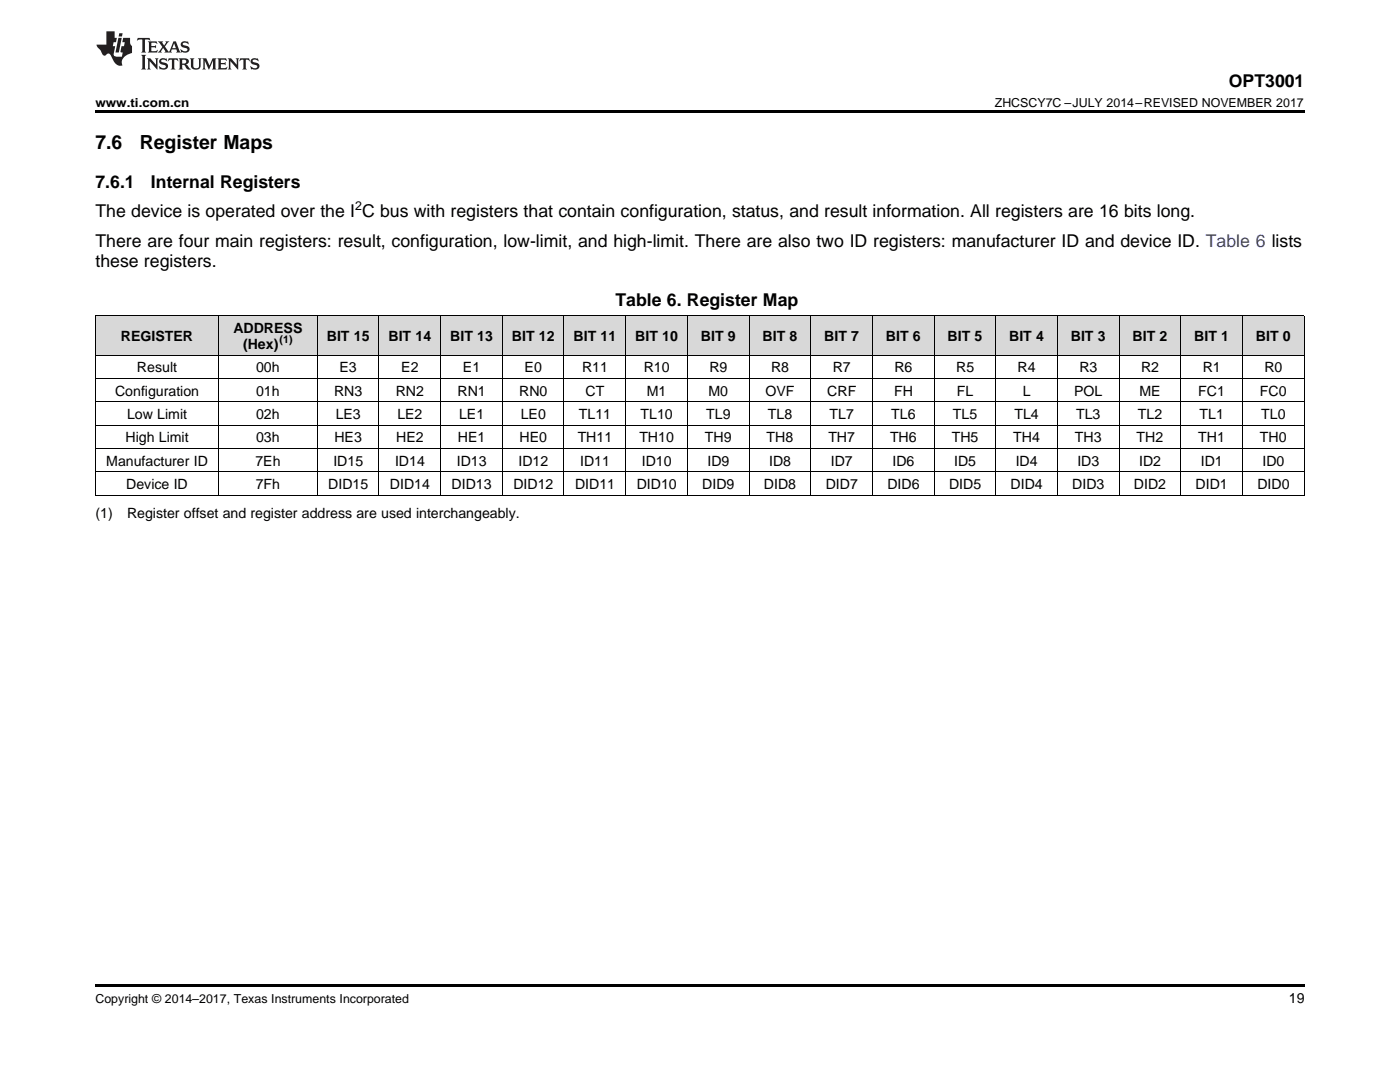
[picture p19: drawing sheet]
<svg xmlns="http://www.w3.org/2000/svg" width="279mm" height="216mm" viewBox="0 0 279 216" stroke-linecap="round" stroke-linejoin="round" font-family="sans-serif">
<defs><g id="words">
<g font-size="3.9">
<text x="19" y="29.7">7.6</text>
<text x="27.9" y="29.7">Register Maps</text>
</g>
<g font-size="3.5">
<text x="245.3" y="17.3">OPT3001</text>
<text x="19" y="37.4">7.6.1</text>
<text x="30.1" y="37.4">Internal Registers</text>
<text x="19" y="43.4">The device is operated over the I C bus with registers that contain configuration, status, and result information. All registers are 16 bits long.</text>
<text x="19" y="49.4">There are four main registers: result, configuration, low-limit, and high-limit. There are also two ID registers: manufacturer ID and device ID. Table 6 lists</text>
<text x="19" y="53.2">these registers.</text>
<text x="122.8" y="61">Table 6. Register Map</text>
</g>
<g font-size="2.8">
<text x="24.1" y="68.1">REGISTER</text>
<text x="46.6" y="66.5">ADDRESS</text>
<text x="48.5" y="69.6">(Hex)</text>
<text x="65.2" y="68.1">BIT 15</text>
<text x="77.5" y="68.1">BIT 14</text>
<text x="89.9" y="68.1">BIT 13</text>
<text x="102.2" y="68.1">BIT 12</text>
<text x="114.5" y="68.1">BIT 11</text>
<text x="126.8" y="68.1">BIT 10</text>
<text x="139.9" y="68.1">BIT 9</text>
<text x="152.2" y="68.1">BIT 8</text>
<text x="164.5" y="68.1">BIT 7</text>
<text x="176.8" y="68.1">BIT 6</text>
<text x="189.1" y="68.1">BIT 5</text>
<text x="201.4" y="68.1">BIT 4</text>
<text x="213.7" y="68.1">BIT 3</text>
<text x="226" y="68.1">BIT 2</text>
<text x="238.3" y="68.1">BIT 1</text>
<text x="250.6" y="68.1">BIT 0</text>
<text x="27.3" y="74.3">Result</text>
<text x="51.1" y="74.3">00h</text>
<text x="67.8" y="74.3">E3</text>
<text x="80.1" y="74.3">E2</text>
<text x="92.4" y="74.3">E1</text>
<text x="104.7" y="74.3">E0</text>
<text x="116.2" y="74.3">R11</text>
<text x="128.5" y="74.3">R10</text>
<text x="141.6" y="74.3">R9</text>
<text x="153.9" y="74.3">R8</text>
<text x="166.2" y="74.3">R7</text>
<text x="178.5" y="74.3">R6</text>
<text x="190.8" y="74.3">R5</text>
<text x="203.1" y="74.3">R4</text>
<text x="215.4" y="74.3">R3</text>
<text x="227.7" y="74.3">R2</text>
<text x="240" y="74.3">R1</text>
<text x="252.3" y="74.3">R0</text>
<text x="23" y="79">Configuration</text>
<text x="25.4" y="83.6">Low Limit</text>
<text x="51.1" y="79">01h</text>
<text x="51.1" y="83.6">02h</text>
<text x="66.7" y="79">RN3</text>
<text x="67" y="83.6">LE3</text>
<text x="79" y="79">RN2</text>
<text x="79.3" y="83.6">LE2</text>
<text x="91.3" y="79">RN1</text>
<text x="91.6" y="83.6">LE1</text>
<text x="103.6" y="79">RN0</text>
<text x="103.9" y="83.6">LE0</text>
<text x="115.5" y="83.6">TL11</text>
<text x="116.9" y="79">CT</text>
<text x="127.8" y="83.6">TL10</text>
<text x="129.1" y="79">M1</text>
<text x="140.9" y="83.6">TL9</text>
<text x="141.4" y="79">M0</text>
<text x="152.8" y="79">OVF</text>
<text x="153.2" y="83.6">TL8</text>
<text x="165.1" y="79">CRF</text>
<text x="165.6" y="83.6">TL7</text>
<text x="177.9" y="83.6">TL6</text>
<text x="178.4" y="79">FH</text>
<text x="190.2" y="83.6">TL5</text>
<text x="191" y="79">FL</text>
<text x="202.5" y="83.6">TL4</text>
<text x="204.1" y="79">L</text>
<text x="214.4" y="79">POL</text>
<text x="214.8" y="83.6">TL3</text>
<text x="227.1" y="83.6">TL2</text>
<text x="227.4" y="79">ME</text>
<text x="239.1" y="79">FC1</text>
<text x="239.4" y="83.6">TL1</text>
<text x="251.5" y="79">FC0</text>
<text x="251.7" y="83.6">TL0</text>
<text x="25" y="88.3">High Limit</text>
<text x="51.1" y="88.3">03h</text>
<text x="66.7" y="88.3">HE3</text>
<text x="79.1" y="88.3">HE2</text>
<text x="91.4" y="88.3">HE1</text>
<text x="103.7" y="88.3">HE0</text>
<text x="115.3" y="88.3">TH11</text>
<text x="127.6" y="88.3">TH10</text>
<text x="140.7" y="88.3">TH9</text>
<text x="153" y="88.3">TH8</text>
<text x="165.3" y="88.3">TH7</text>
<text x="177.6" y="88.3">TH6</text>
<text x="189.9" y="88.3">TH5</text>
<text x="202.2" y="88.3">TH4</text>
<text x="214.5" y="88.3">TH3</text>
<text x="226.8" y="88.3">TH2</text>
<text x="239.1" y="88.3">TH1</text>
<text x="251.5" y="88.3">TH0</text>
<text x="21.2" y="92.9">Manufacturer ID</text>
<text x="51" y="92.9">7Eh</text>
<text x="66.5" y="92.9">ID15</text>
<text x="78.8" y="92.9">ID14</text>
<text x="91.2" y="92.9">ID13</text>
<text x="103.5" y="92.9">ID12</text>
<text x="115.8" y="92.9">ID11</text>
<text x="128.1" y="92.9">ID10</text>
<text x="141.2" y="92.9">ID9</text>
<text x="153.5" y="92.9">ID8</text>
<text x="165.8" y="92.9">ID7</text>
<text x="178.1" y="92.9">ID6</text>
<text x="190.4" y="92.9">ID5</text>
<text x="202.7" y="92.9">ID4</text>
<text x="215" y="92.9">ID3</text>
<text x="227.3" y="92.9">ID2</text>
<text x="239.6" y="92.9">ID1</text>
<text x="252" y="92.9">ID0</text>
<text x="25.2" y="97.6">Device ID</text>
<text x="51" y="97.6">7Fh</text>
<text x="65.5" y="97.6">DID15</text>
<text x="77.8" y="97.6">DID14</text>
<text x="90.1" y="97.6">DID13</text>
<text x="102.4" y="97.6">DID12</text>
<text x="114.8" y="97.6">DID11</text>
<text x="127.1" y="97.6">DID10</text>
<text x="140.2" y="97.6">DID9</text>
<text x="152.5" y="97.6">DID8</text>
<text x="164.8" y="97.6">DID7</text>
<text x="177.1" y="97.6">DID6</text>
<text x="189.4" y="97.6">DID5</text>
<text x="201.7" y="97.6">DID4</text>
<text x="214" y="97.6">DID3</text>
<text x="226.3" y="97.6">DID2</text>
<text x="238.6" y="97.6">DID1</text>
<text x="250.9" y="97.6">DID0</text>
<text x="19" y="103.4">(1)</text>
<text x="25.4" y="103.4">Register offset and register address are used interchangeably.</text>
<text x="257.2" y="200.1">19</text>
</g>
<g font-size="2.5">
<text x="19" y="21.4">www.ti.com.cn</text>
<text x="198.5" y="21.4">ZHCSCY7C –JULY 2014–REVISED NOVEMBER 2017</text>
<text x="70.9" y="42">2</text>
<text x="19" y="200.1">Copyright © 2014–2017, Texas Instruments Incorporated</text>
</g>
<text font-size="2.1" x="55.8" y="68.5">(1)</text>
</g></defs>
<g fill="#d8d8d8">
<path d="M19 63.1h24.6v7.8h-24.6z"/>
<path d="M43.6 63.1h19.8v7.8h-19.8z"/>
<path d="M63.4 63.1h12.3v7.8h-12.3z"/>
<path d="M75.7 63.1h12.3v7.8h-12.3z"/>
<path d="M88 63.1h12.3v7.8h-12.3z"/>
<path d="M100.3 63.1h12.3v7.8h-12.3z"/>
<path d="M112.6 63.1h12.3v7.8h-12.3z"/>
<path d="M124.9 63.1h12.3v7.8h-12.3z"/>
<path d="M137.2 63.1h12.3v7.8h-12.3z"/>
<path d="M149.5 63.1h12.4v7.8h-12.4z"/>
<path d="M161.9 63.1h12.3v7.8h-12.3z"/>
<path d="M174.2 63.1h12.3v7.8h-12.3z"/>
<path d="M186.5 63.1h12.3v7.8h-12.3z"/>
<path d="M198.8 63.1h12.3v7.8h-12.3z"/>
<path d="M211.1 63.1h12.3v7.8h-12.3z"/>
<path d="M223.4 63.1h12.3v7.8h-12.3z"/>
<path d="M235.7 63.1h12.3v7.8h-12.3z"/>
<path d="M248 63.1h12.3v7.8h-12.3z"/>
</g>
<g fill="#000">
<path d="M19 22h241.3v.5h-241.3zM19 98.8h.2zM63.3 98.8h.1zM75.6 98.8h.1zM87.9 98.8h.1zM100.2 98.8h.1zM112.5 98.8h.1zM124.8 98.8h.1zM137.1 98.8h.1zM149.4 98.8h.1zM161.7 98.8h.2zM174.1 98.8h.1z"/>
<path d="M186.4 98.8h.1zM198.6 98.8h.2zM211 98.8h.1zM223.3 98.8h.1zM235.6 98.8h.1zM247.9 98.8h.1zM260.2 98.8h.1zM19 196.3h241.3v.5h-241.3z"/>
</g>
<g fill="none" stroke="#000" stroke-width=".2">
<path d="M19 75.5h241.3M19 70.9h241.3M19 63h241.3M19.1 63v35.8M43.6 63v35.8M63.3 63v35.8M75.6 63v35.8M87.9 63v35.8M100.2 63v35.8M112.6 63v35.8M124.9 63v35.8M137.2 63v35.8"/>
<path d="M149.5 63v35.8M161.8 63v35.8M174.1 63v35.8M186.4 63v35.8M198.7 63v35.8M211 63v35.8M223.3 63v35.8M235.6 63v35.8M247.9 63v35.8M260.3 63v35.8M19 98.8h241.3M19 94.1h241.3"/>
<path d="M19 89.5h241.3M19 84.8h241.3M19 80.2h241.3"/>
</g>
<g fill="#231f20">
<path d="M27.5 7.6l-.1 .5 .4-.2h.6v.1v2.1l-.2 .4h1l-.3-.4v-2.1l.1-.1h.5l.5 .2-.2-.5zM29.5 8.3l.2 .3v1.5l-.2 .4h1.8l.2-.6a1.04 1.04 0 0 1-1.3 .2v-.7h.6l.3 .2v-.6l-.3 .2h-.6v-.6l.8-.1 .4 .3-.2-.5zM31.5 8.3l.9 1.1-.9 1.1h.8l-.2-.2 .5-.7 .4 .7-.2 .2h1.5l-.1-.2 .1-.4h.9l.1 .4-.2 .2h1l-.3-.3-.7-1.9h-.5l-.9 2-.8-1 .9-1h-.8l.1 .3-.3 .5-.4-.6 .2-.2zM34.7 8.6l.4 1h-.7zM36.3 8.4a.63 .63 0 0 0-.2 .7 .63 .63 0 0 0 .6 .4l.6 .2 .1 .2a.75 .75 0 0 1-.7 .4 .75 .75 0 0 1-.6-.5l.1 .7 .1-.1a1.11 1.11 0 0 0 1.5-.6 1.13 1.13 0 0 0-1.2-.8l-.1-.4a1.04 1.04 0 0 1 1.2 .2l-.2-.5-.1 .1-.5-.2zM28.2 10.9l.2 .4v2.2l-.2 .4h1l-.3-.4v-2.2l.3-.4zM29.3 11.6l.3 .4v1.5l-.3 .4h.8l-.2-.4v-1.3l1.5 1.7v-1.9l.2-.4h-.7l.2 .4v.9l-1.1-1.3zM32 11.8a.62 .62 0 0 0-.2 .7 .62 .62 0 0 0 .6 .4l.6 .1 .1 .3a.76 .76 0 0 1-.7 .3 .76 .76 0 0 1-.6-.4l.1 .7 .1-.1a1.11 1.11 0 0 0 1.5-.6 1.13 1.13 0 0 0-1.2-.8l-.1-.4a1.04 1.04 0 0 1 1.2 .2l-.2-.6-.1 .1-.5-.1zM33.7 11.6l-.2 .6a.61 .61 0 0 1 .8-.3v1.6l-.2 .4h.9l-.2-.4v-1.6a.63 .63 0 0 1 .8 .3l-.2-.6zM35.6 11.6l.3 .4v1.5l-.3 .4h1l-.2-.2v-.8l.5 .2a.76 .76 0 0 0 1.2 .7l-1-1a.58 .58 0 0 0 .6-.5 .58 .58 0 0 0-.5-.6zM36.4 11.9h.1a.45 .45 0 0 1 .5 .1 .45 .45 0 0 1 .1 .5l-.7 .2zM37.9 11.6l.2 .2a2.17 2.17 0 0 0 .3 1.9 .99 .99 0 0 0 1.6-.6v-1.1l.2-.4h-.7l.2 .2a1.92 1.92 0 0 1-.2 1.8 .6 .6 0 0 1-.9-.5v-1.1l.2-.4zM40.4 11.6l.2 .4v1.5l-.2 .4h.7l-.2-.4v-1.4l.8 1.8 .8-1.8v1.4l-.2 .4h.9l-.2-.4v-1.5l.2-.4h-.8l-.6 1.5-.6-1.5zM43.4 11.6l.2 .4v1.5l-.2 .4h1.8l.2-.6a1.04 1.04 0 0 1-1.3 .1v-.6h.5l.4 .2v-.6l-.4 .2h-.5v-.7h.8l.3 .3-.1-.6zM45.5 11.6l.2 .4v1.5l-.2 .4h.7l-.2-.4v-1.3l1.5 1.7v-1.9l.2-.4h-.7l.2 .4v.9l-1.1-1.3zM47.9 11.6l-.1 .6a.61 .61 0 0 1 .8-.3v1.6l-.3 .4h1l-.3-.4 .1-1.6a.63 .63 0 0 1 .7 .3l-.1-.6zM50.2 11.8a.62 .62 0 0 0-.2 .7 .62 .62 0 0 0 .6 .4l.6 .1 .2 .3a.76 .76 0 0 1-.8 .3 .76 .76 0 0 1-.6-.4l.1 .7 .2-.1a1.11 1.11 0 0 0 1.5-.6 1.13 1.13 0 0 0-1.3-.8l-.1-.4a1.04 1.04 0 0 1 1.2 .2l-.1-.6-.2 .1-.5-.1z"/>
<path d="M21.2 6.3v2.6h-1.9l.1 .4 .7 .9a.91 .91 0 0 0 1 .8 .56 .56 0 0 1 .5-.3 .56 .56 0 0 1 .5 .3l.4 .8a1.53 1.53 0 0 0 1.9 1.2 1.54 1.54 0 0 1 1-2.1l.9-.3v-1.4a1.52 1.52 0 0 1-.3-1.6h-1.4l-.2 .8h.5l-.2 .8h-.4l-.2 1v.2l.4 .1-.2 .8a1.93 1.93 0 0 1-1.6-.3l.3-1.8h-.5l.2-.8h.4l.2-.8h-.4v-1.3zM23.6 7.6l-.6 2.9h.7l.6-2.9zM23.8 6.6l-.1 .7h.6l.2-.7z"/>
</g>
<use href="#words"/>
</svg>
